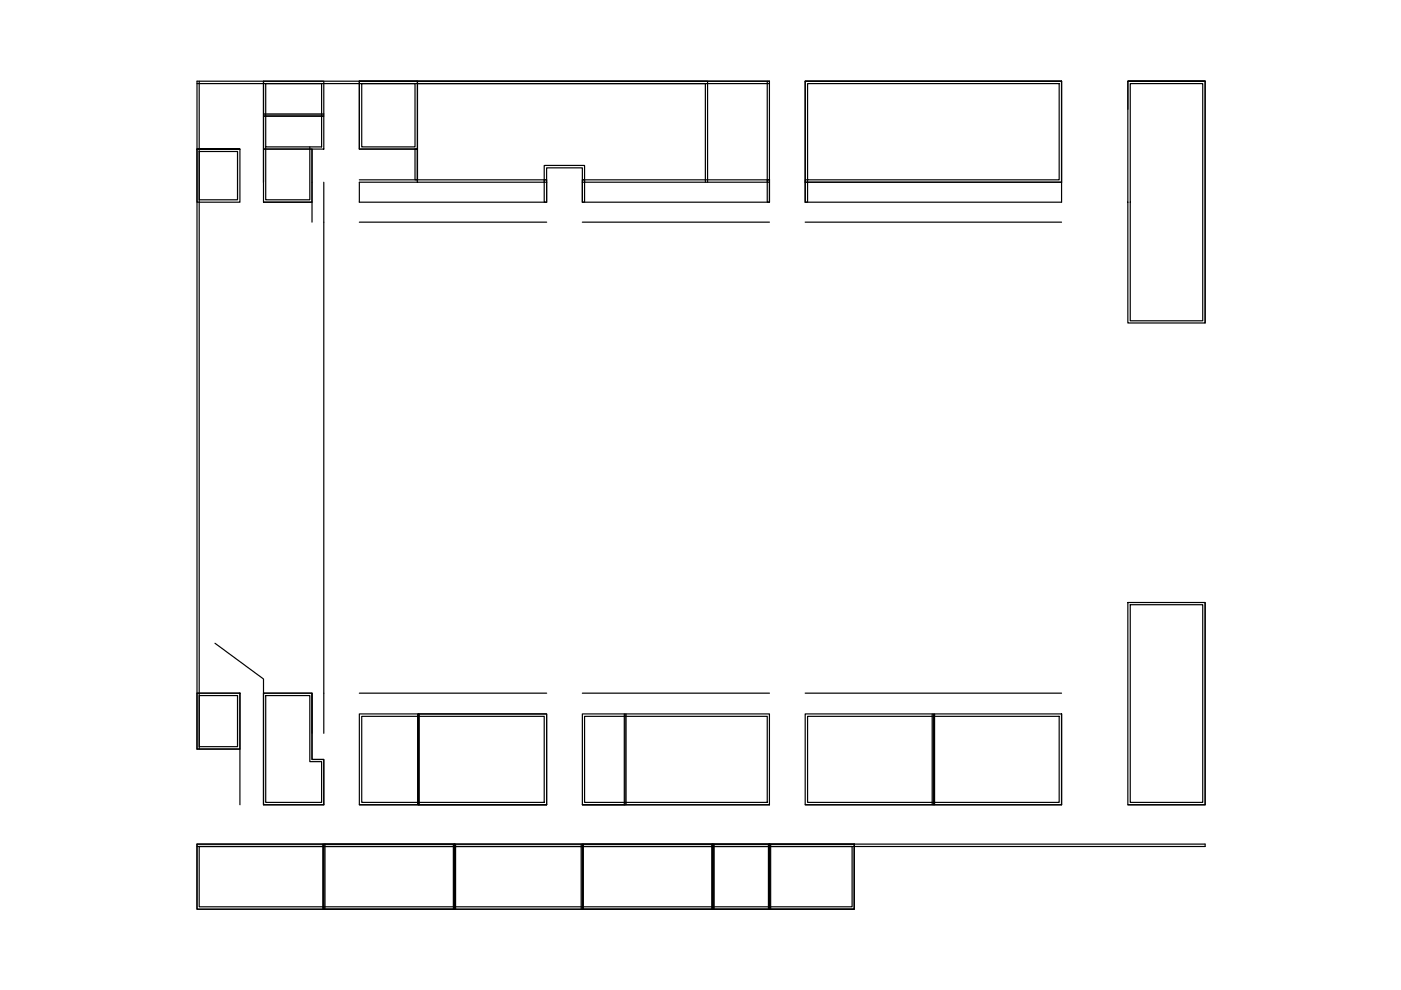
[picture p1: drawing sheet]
<svg xmlns="http://www.w3.org/2000/svg" width="297mm" height="210mm" viewBox="0 0 297 210" stroke-linecap="round" stroke-linejoin="round" font-family="sans-serif">
<!-- layer: 0 -->
<g fill="none" stroke="#000" stroke-width=".25">
<path d="M41.8 17.7h121.3M42.2 17.2v141.6M55.9 17.2h12.8v14.4h-12.8zM55.9 17.2v21.4M56.3 17.7h11.9v13.4h-11.9zM76.2 17.2h86.9M76.2 17.2h12.3v21.4v-7h-12.3zM76.2 17.2h12.3v14.4h-12.3zM76.7 17.7h11.3v13.4h-11.3zM88.5 17.2h61.5v21.4M88.5 17.7h61v20.9M162.7 17.2v21.4"/>
<path d="M163.1 17.2h-121.3v141.6h9.1M163.1 17.2v25.7h-39.6v-4.3M170.7 17.2h54.4v21.4h-54.4zM170.7 17.2h54.4v25.7h-54.4zM171.2 17.7h53.4v20.4h-53.4zM239.1 17.2h16.4h-16.4v6M239.1 17.2h16.4v51.3h-16.4zM239.6 17.7h15.4v50.3h-15.4zM255.5 17.2v51.3M41.8 31.6v11.3h9.1v-11.3h-9.1h9.1M42.2 32.1h8.2v10.3h-8.2zM55.9 31.6h10.3v11.3h-10.3z"/>
<path d="M55.9 24.4h12.8M55.9 24.7h12.8M55.9 24.2h12.8M56.3 31.1v11.3h9.4v-11.3M66.2 31.6v15.5M68.7 38.6v116.9M76.2 38.6h39.7v4.3h-39.7zM76.2 38.1h39.7M88 31.6h.5v6.5h-.5zM115.4 38.6v-3.5h8.5v3.5M115.4 38.1h.5v4.8h-.5zM115.9 38.6v-3h7.6v3"/>
<path d="M123.5 38.1h.4v4.8h-.4zM123.5 38.6h39.6M123.5 38.1h39.6M162.7 38.1h.4v4.8h-.4zM170.7 38.1h.5v4.8h-.5zM170.7 38.6h54.4M55.9 42.9h10.3M76.2 47.1h39.7M123.5 47.1h39.6M170.7 47.1h54.4M45.6 136.4l10.3 7.6v3M239.1 127.7h16.4v42.9h-16.4z"/>
<path d="M239.6 128.2h15.4v41.9h-15.4zM255.5 127.7v42.9h-16.4M41.8 147h9.1v11.8h-9.1zM41.8 147h9.1M42.2 147.5h8.2v10.8h-8.2zM50.9 147v23.6M55.9 147h10.3v14h2.5v9.6h-12.8zM56.3 147.5h9.4v14h2.5v8.6h-11.9zM66.2 147v8.5M76.2 151.4h39.7v19.2h-39.7zM76.2 147h39.7M76.7 151.9h38.7v18.2h-38.7z"/>
<path d="M88.5 151.4v19.2M88.7 151.4v19.2h27.2v-19.2h-27.2v19.2M88.9 151.4v19.2M123.5 151.4h39.6v19.2h-39.6zM123.5 147h39.6M123.9 151.9h38.8v18.2h-38.8zM132.4 151.4v19.2M132.5 151.4v19.2h-9h39.6M132.7 151.4v19.2M170.7 147h54.4M171.2 151.9h53.4v18.2h-53.4zM197.6 151.4v19.2"/>
<path d="M197.9 151.4v19.2M198.1 151.4v19.2M225.1 151.4v19.2h-54.4v-19.2h54.4v19.2h-54.4M41.8 179h139.3v13.8h-139.3zM42.2 179.5h138.5v12.8h-138.5zM68.4 179v13.8M68.7 179h27.7v13.8h-27.7zM68.7 179v13.8M68.9 179v13.8M76.2 170.6h39.7M96.1 179v13.8M96.4 179v13.8"/>
<path d="M96.6 179v13.8M123.2 179v13.8M123.5 179h27.7v13.8h-27.7zM123.5 179v13.8M123.7 179v13.8M150.9 179v13.8M151.2 179h11.9v13.8h-11.9zM151.2 179v13.8M151.4 179v13.8M162.9 179v13.8M163.1 179h18v13.8h-18zM163.1 179v13.8"/>
<path d="M163.4 179v13.8M181.1 179v13.8h-139.3v-13.8h213.7v.5h-213.7"/>
</g>
</svg>
